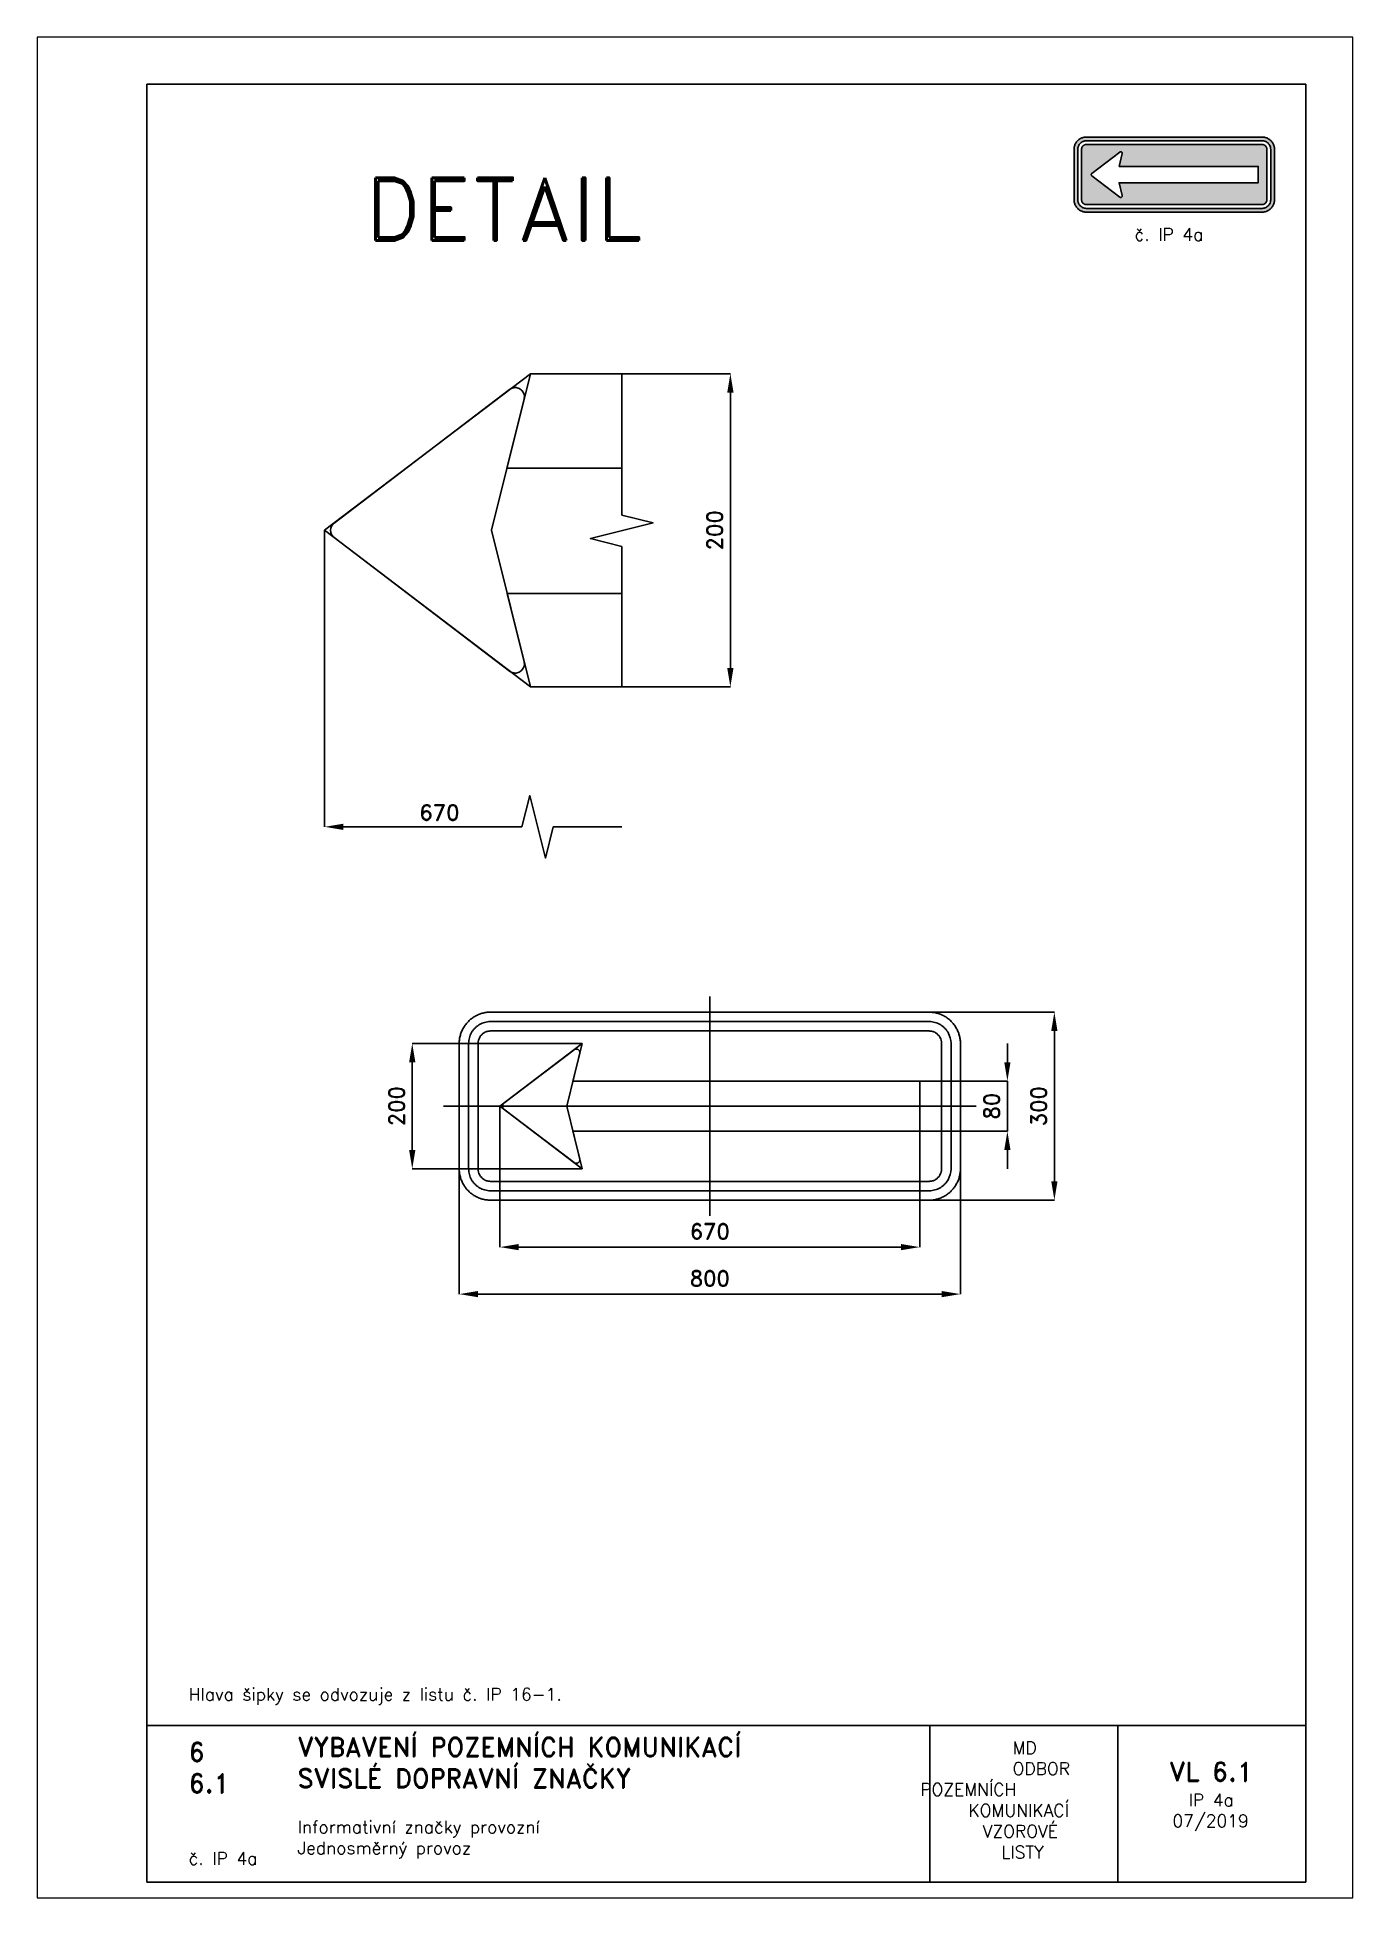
# Paper-space layout 'IP 4a' of a CAD drawing. Header units: millimetres. Extents: x 0 to 210, y 0 to 297.
# The model-space entities are those that its viewports show. They can reach past a viewport. Long polylines and large blocks are cut down to what shows.
import ezdxf

# ---------------------------------------------------------------- set-up
doc = ezdxf.new("R2010")
doc.units = ezdxf.units.MM
doc.header["$LTSCALE"] = 5
doc.linetypes.add('ČERCHOVANÁX2', pattern=[2, 1, -0.5, 0, -0.5])
doc.linetypes.add('ČÁRKOVANÁX2', pattern=[1.5, 1, -0.5])
for name, color, linetype in [('Kóty', 2, 'Continuous'), ('Rozpiska', 7, 'Continuous'), ('Značka', 7, 'Continuous')]:
    doc.layers.add(name, color=color, linetype=linetype)
doc.layers.add('Rámeček', color=6, linetype='Continuous', plot=False)
doc.styles.get("Standard").update_dxf_attribs({"font": 'romand.shx', "height": 25})
doc.dimstyles.get("Standard").update_dxf_attribs({"dimtxt": 25, "dimasz": 30, "dimexe": 0.18, "dimexo": 0.0625, "dimgap": 12.5, "dimtad": 1, "dimdec": 0, "dimzin": 0, "dimdsep": 46, "dimtxsty": 'Standard', "dimcen": 0.09, "dimadec": 0, "dimazin": 0, "dimtfac": 1, "dimtdec": 0, "dimtofl": 0, "dimtmove": 0, "dimatfit": 3, "dimfxl": 1, "dimtolj": 1, "dimtzin": 0, "dimarcsym": 0})

psp = doc.layouts.new('IP 4a')

# ---------------------------------------------------------------- texts
at = {"layer": 'Rozpiska', "color": 7, "attachment_point": 1}
for s, width, gutter_width, heights, insert, char_height in [('\\pi6.16667;č. IP 4a', 25, 75, [0], (169, 266.51), 2), ('\\P\\PHlava šipky se odvozuje z listu č. IP 16-1.', 155.5011, 100, [0], (24.17, 40.15), 2), ('6', 149.0422, 100, [0], (24.17, 24.77), 3), ('{\\C6;VYBAVENÍ POZEMNÍCH KOMUNIKACÍ\\P}SVISLÉ DOPRAVNÍ ZNAČKY{\\H1.34524x; }', 149.0422, 100, [0], (41.56, 25.56), 3), ('\\pi14.7414;{\\C6;MD\\P\\pi2.36044;}ODBOR POZEMNÍCH{\\H1.57143x; }\\P\\pi7.69378;KOMUNIKACÍ{\\H1.5x; }\\P\\pi9.97949;{\\C6;VZOROVÉ\\H1.47619x; \\H0.67742x;\\P\\pi12.93187;LISTY\\H1.26984x; }', 33.1018, 100, [0], (140.95, 24.95), 2), ('\\pi1.03113;{\\H1.5x;\\C6;VL 6.1\\P\\pi4.12635;\\H0.66667x;IP 4a\\H1.66666x; \\H0.6x;\\P\\pi1.5549;07/2019\\H1.80159x; }', 16.0623, 100, [0], (179.66, 21.61), 2), ('6.1', 149.0422, 100, [0], (24.17, 19.78), 3), ('{\\C6;Informativní značky provozní\\P}Jednosměrný provoz{\\H1.83333x; }', 149.0422, 100, [0], (41.56, 12.29), 2), ('{\\C6;č. IP 4a}', 18.3305, 100, [2.67], (24.17, 7.28), 2)]:
    psp.add_mtext_dynamic_manual_height_columns(s, width=width, gutter_width=gutter_width, heights=heights, dxfattribs=dict(at, insert=insert, char_height=char_height))

msp = doc.modelspace()

# ---------------------------------------------------------------- texts
at = {"layer": 'Kóty', "insert": (7.8, 919.2), "char_height": 25, "attachment_point": 5, "rotation": 90}
msp.add_mtext('\\A1;200', dxfattribs=at)
at = {"layer": 'Kóty', "insert": (-431.6, 468.7), "char_height": 25, "attachment_point": 5}
msp.add_mtext('\\A1;670', dxfattribs=at)
at = {"layer": 'Rozpiska', "color": 7, "insert": (-692.1, 1482.1), "char_height": 100, "attachment_point": 1}
msp.add_mtext_dynamic_manual_height_columns('\\pi141.42714;DETAIL', width=749.521, gutter_width=100, heights=[0], dxfattribs=at)

# ---------------------------------------------------------------- blocks, each defined once
blk = doc.blocks.new('*D0')
at = {"layer": 'Defpoints', "color": 0, "transparency": 16777216}
for p in [(-335, 0), (335, -40), (335, -225)]:
    blk.add_point(p, dxfattribs=at)
at = {"layer": 'Kóty', "color": 0, "lineweight": -2, "transparency": 16777216}
for p, q in [((-335, -0.1), (-335, -225.2)), ((335, -40.1), (335, -225.2)), ((-305, -225), (305, -225))]:
    blk.add_line(p, q, dxfattribs=at)
at = {"layer": 'Kóty', "color": 0, "transparency": 16777216}
for points in [[(-305, -220), (-305, -230), (-335, -225)], [(305, -220), (305, -230), (335, -225)]]:
    blk.add_solid(points, dxfattribs=at)
at = {"layer": 'Kóty', "color": 0, "transparency": 16777216, "insert": (0, -200), "char_height": 25, "attachment_point": 5}
blk.add_mtext('\\A1;670', dxfattribs=at)
blk = doc.blocks.new('*D1')
at = {"layer": 'Defpoints', "color": 0, "transparency": 16777216}
for p in [(350, 150), (550, 150), (353.6, -149.9)]:
    blk.add_point(p, dxfattribs=at)
at = {"layer": 'Kóty', "color": 0, "lineweight": -2, "transparency": 16777216}
for p, q in [((350.1, 150), (550.2, 150)), ((550, -119.9), (550, 120)), ((353.7, -149.9), (550.2, -149.9))]:
    blk.add_line(p, q, dxfattribs=at)
at = {"layer": 'Kóty', "color": 0, "transparency": 16777216}
for points in [[(545, 120), (555, 120), (550, 150)], [(545, -119.9), (555, -119.9), (550, -149.9)]]:
    blk.add_solid(points, dxfattribs=at)
at = {"layer": 'Kóty', "color": 0, "transparency": 16777216, "insert": (525, 0), "char_height": 25, "attachment_point": 5, "rotation": 90}
blk.add_mtext('\\A1;300', dxfattribs=at)
blk = doc.blocks.new('*D2')
at = {"layer": 'Defpoints', "color": 0, "transparency": 16777216}
for p in [(-475, 100), (-203.6, 100), (-203.6, -100)]:
    blk.add_point(p, dxfattribs=at)
at = {"layer": 'Kóty', "color": 0, "lineweight": -2, "transparency": 16777216}
for p, q in [((-203.7, 100), (-475.2, 100)), ((-475, -70), (-475, 70)), ((-203.7, -100), (-475.2, -100))]:
    blk.add_line(p, q, dxfattribs=at)
at = {"layer": 'Kóty', "color": 0, "transparency": 16777216}
for points in [[(-480, 70), (-470, 70), (-475, 100)], [(-480, -70), (-470, -70), (-475, -100)]]:
    blk.add_solid(points, dxfattribs=at)
at = {"layer": 'Kóty', "color": 0, "transparency": 16777216, "insert": (-500, 0), "char_height": 25, "attachment_point": 5, "rotation": 90}
blk.add_mtext('\\A1;200', dxfattribs=at)
blk = doc.blocks.new('*D3')
at = {"layer": 'Defpoints', "color": 0, "transparency": 16777216}
for p in [(-400, -100), (400, -100), (400, -300)]:
    blk.add_point(p, dxfattribs=at)
at = {"layer": 'Kóty', "color": 0, "lineweight": -2, "transparency": 16777216}
for p, q in [((-400, -100.0625), (-400, -300.18)), ((400, -100.0625), (400, -300.18)), ((-370, -300), (370, -300))]:
    blk.add_line(p, q, dxfattribs=at)
at = {"layer": 'Kóty', "color": 0, "transparency": 16777216}
for points in [[(-370, -295), (-370, -305), (-400, -300)], [(370, -295), (370, -305), (400, -300)]]:
    blk.add_solid(points, dxfattribs=at)
at = {"layer": 'Kóty', "color": 0, "transparency": 16777216, "insert": (0, -275), "char_height": 25, "attachment_point": 5}
blk.add_mtext('\\A1;800', dxfattribs=at)
blk = doc.blocks.new('*D4')
at = {"layer": 'Defpoints', "color": 0, "transparency": 16777216}
for p in [(335, 40), (475, 40), (335, -40)]:
    blk.add_point(p, dxfattribs=at)
at = {"layer": 'Kóty', "color": 0, "lineweight": -2, "transparency": 16777216}
for p, q in [((475, 70), (475, 100)), ((335.0625, 40), (475.18, 40)), ((335.0625, -40), (475.18, -40)), ((475, -70), (475, -100))]:
    blk.add_line(p, q, dxfattribs=at)
at = {"layer": 'Kóty', "color": 0, "transparency": 16777216}
for points in [[(470, 70), (480, 70), (475, 40)], [(470, -70), (480, -70), (475, -40)]]:
    blk.add_solid(points, dxfattribs=at)
at = {"layer": 'Kóty', "color": 0, "transparency": 16777216, "insert": (450, 0), "char_height": 25, "attachment_point": 5, "rotation": 90}
blk.add_mtext('\\A1;80', dxfattribs=at)

# ---------------------------------------------------------------- dimensions: what is measured, and where the dimension line sits
at = {"layer": 'Kóty'}
for base, p1, p2, picture, middle in [((550, 150), (353.6, -149.9), (350, 150), '*D1', (525, 0)), ((-475, 100), (-203.6, -100), (-203.6, 100), '*D2', (-500, 0))]:
    dim = msp.add_linear_dim(base=base, p1=p1, p2=p2, angle=90, dimstyle='Standard', override={"dimtxt": 25}, dxfattribs=at)
    dim.commit()
    dim.dimension.update_dxf_attribs({"geometry": picture, "text_midpoint": middle})
dim = msp.add_linear_dim(base=(475, 40), p1=(335, -40), p2=(335, 40), angle=90, dimstyle='Standard', dxfattribs=at)
dim.commit()
dim.dimension.update_dxf_attribs({"geometry": '*D4', "text_midpoint": (450, 0)})
for base, p1, p2, picture, middle in [((335, -225), (-335, 0), (335, -40), '*D0', (0, -200)), ((400, -300), (-400, -100), (400, -100), '*D3', (0, -275))]:
    dim = msp.add_linear_dim(base=base, p1=p1, p2=p2, dimstyle='Standard', override={"dimtxt": 25}, dxfattribs=at)
    dim.commit()
    dim.dimension.update_dxf_attribs({"geometry": picture, "text_midpoint": middle})

# ---------------------------------------------------------------- linework, layer by layer
at = {"layer": 'Kóty'}
for p, q in [((-286.4, 1169.2), (32.9, 1169.2)), ((32.8, 699.2), (32.8, 1139.2)), ((-615, 445.9), (-615, 919.2)), ((-286.4, 669.2), (32.9, 669.2)), ((-585, 445.9), (-300, 445.9)), ((-250, 445.9), (-140.5, 445.9))]:
    msp.add_line(p, q, dxfattribs=at)
for points in [[(-300, 445.9), (-287.5, 495.9), (-262.5, 395.9), (-250, 445.9)], [(475, -40), (475, 40)]]:
    msp.add_lwpolyline(points, dxfattribs=at)
for points in [[(27.8, 1139.2), (37.8, 1139.2), (32.8, 1169.2)], [(27.8, 699.2), (37.8, 699.2), (32.8, 669.2)], [(-585, 450.9), (-585, 440.9), (-615, 445.9)]]:
    msp.add_solid(points, dxfattribs=at)
at = {"layer": 'Značka', "color": 6, "linetype": 'ČÁRKOVANÁX2', "ltscale": 2.5}
for p, q in [((-615, 919.2), (-286.5, 1169.2)), ((-286.5, 1169.2), (-348.3, 919.2)), ((-615, 919.2), (-286.5, 669.2)), ((-286.5, 669.2), (-348.3, 919.2)), ((-335, 0), (-203.6, 100)), ((-203.6, 100), (-228.4, 0)), ((-335, 0), (-203.6, -100)), ((-203.6, -100), (-228.4, 0))]:
    msp.add_line(p, q, dxfattribs=at)
at = {"layer": 'Značka', "color": 7}
for p, q in [((-140.5, 1169.2), (-140.5, 943.5)), ((-140.5, 893.5), (-140.5, 669.2))]:
    msp.add_line(p, q, dxfattribs=at)
at = {"layer": 'Značka', "color": 5}
for points in [[(-140.5, 818.5), (-323.4, 818.5), (-296.4, 709.4), (-296.3, 708.7), (-296.2, 708), (-296, 705.1), (-296.5, 702.3), (-297.8, 699), (-299.9, 696), (-302.6, 693.7, -0.065232), (-305.8, 692.1, -0.064842), (-309.3, 691.4, -0.063643), (-312.9, 691.5, -0.052725), (-315.7, 692.2, -0.057385), (-318.3, 693.5), (-318.9, 693.9), (-319.5, 694.3), (-599.7, 907.6), (-600.2, 908), (-600.7, 908.5), (-602.5, 910.4), (-603.9, 912.7), (-605.1, 915.9), (-605.5, 919.2), (-605.1, 922.5), (-603.9, 925.7), (-602.5, 928), (-600.7, 930), (-600.2, 930.4), (-599.7, 930.8), (-319.5, 1144.1), (-318.9, 1144.5), (-318.3, 1144.9, -0.052546), (-315.7, 1146.2, -0.052648), (-312.9, 1146.9, -0.065479), (-309.3, 1147.1, -0.065458), (-305.8, 1146.3, -0.065309), (-302.6, 1144.7, -0.06525), (-299.9, 1142.4), (-297.8, 1139.5), (-296.5, 1136.1), (-296, 1133.3), (-296.2, 1130.4), (-296.3, 1129.7), (-296.4, 1129), (-323.8, 1018.5), (-140.5, 1018.5)], [(-350, -150), (-350.2, -150), (-350.4, -150, -0.032181), (-356.8, -149.5, -0.035441), (-363.2, -148.2, -0.036265), (-369.3, -146.2, -0.034431), (-375.1, -143.2, -0.033715), (-380.5, -139.6, -0.034084), (-385.4, -135.4, -0.034216), (-389.7, -130.5, -0.034227), (-393.2, -125.1, -0.034061), (-396.1, -119.3, -0.033407), (-398.2, -113.2, -0.034137), (-399.6, -106.8, -0.036755), (-400, -100.4), (-400, -100.2), (-400, -100), (-400, 100), (-400, 100.2), (-400, 100.4, -0.032179), (-399.6, 106.8, -0.035433), (-398.2, 113.2, -0.036283), (-396.2, 119.3, -0.034441), (-393.2, 125.1, -0.033708), (-389.6, 130.5, -0.034095), (-385.4, 135.4, -0.034202), (-380.5, 139.6, -0.034235), (-375.1, 143.2, -0.034051), (-369.3, 146.1, -0.033401), (-363.2, 148.2, -0.034118), (-356.8, 149.6, -0.036746), (-350.4, 150), (-350.2, 150), (-350, 150), (350, 150), (350.2, 150), (350.4, 150, -0.032177), (356.8, 149.5, -0.035438), (363.2, 148.2, -0.036276), (369.3, 146.2, -0.034415), (375.1, 143.2, -0.033745), (380.5, 139.6, -0.034115), (385.4, 135.4, -0.034211), (389.7, 130.5, -0.034227), (393.2, 125.1, -0.03404), (396.1, 119.3, -0.033425), (398.2, 113.2, -0.0341), (399.6, 106.8, -0.036774), (400, 100.4), (400, 100.2), (400, 100), (400, -100), (400, -100.2), (400, -100.4, -0.032236), (399.6, -106.8, -0.03547), (398.2, -113.2, -0.036247), (396.2, -119.3, -0.034409), (393.2, -125.1, -0.033756), (389.6, -130.5, -0.034078), (385.4, -135.4, -0.034202), (380.5, -139.6, -0.034227), (375.1, -143.2, -0.034061), (369.3, -146.1, -0.033424), (363.2, -148.2, -0.03413), (356.8, -149.6, -0.036746), (350.4, -150), (350.2, -150), (350, -150), (-350, -150)], [(-350, -135), (-350.1, -135), (-350.3, -135, -0.032179), (-354.8, -134.7, -0.035444), (-359.2, -133.8, -0.036254), (-363.5, -132.3, -0.034416), (-367.6, -130.3, -0.033724), (-371.3, -127.8, -0.034091), (-374.8, -124.7, -0.034187), (-377.8, -121.4, -0.034208), (-380.3, -117.6, -0.034062), (-382.3, -113.5, -0.03341), (-383.8, -109.2, -0.034122), (-384.7, -104.8, -0.036731), (-385, -100.3), (-385, -100.1), (-385, -100), (-385, 100), (-385, 100.1), (-385, 100.3, -0.032193), (-384.7, 104.8, -0.03545), (-383.8, 109.2, -0.036281), (-382.3, 113.5, -0.034434), (-380.3, 117.6, -0.033712), (-377.8, 121.4, -0.034079), (-374.8, 124.7, -0.034205), (-371.3, 127.8, -0.034232), (-367.6, 130.3, -0.034052), (-363.5, 132.3, -0.033417), (-359.2, 133.8, -0.034128), (-354.8, 134.7, -0.036744), (-350.3, 135), (-350.1, 135), (-350, 135), (350, 135), (350.1, 135), (350.3, 135, -0.032174), (354.8, 134.7, -0.035426), (359.2, 133.8, -0.036277), (363.5, 132.3, -0.034467), (367.6, 130.3, -0.033721), (371.3, 127.8, -0.034051), (374.8, 124.7, -0.03423), (377.8, 121.4, -0.034275), (380.3, 117.6), (382.3, 113.5), (383.8, 109.2), (384.7, 104.8), (385, 100.3), (385, 100.1), (385, 100), (385, -100), (385, -100.1), (385, -100.3), (384.7, -104.8), (383.8, -109.2), (382.3, -113.5), (380.3, -117.6), (377.8, -121.4, -0.034077), (374.8, -124.7, -0.034235), (371.3, -127.8, -0.034268), (367.6, -130.3, -0.034059), (363.5, -132.3, -0.033391), (359.2, -133.8, -0.03413), (354.8, -134.7, -0.036747), (350.3, -135), (350.1, -135), (350, -135), (-350, -135)], [(-350, -120), (350, -120), (350.1, -120), (350.2, -120, 0.032177), (352.7, -119.8, 0.035458), (355.3, -119.3, 0.036244), (357.7, -118.5, 0.034467), (360.1, -117.3), (362.2, -115.9), (364.1, -114.1), (365.9, -112.2), (367.3, -110), (368.4, -107.7), (369.3, -105.3), (369.8, -102.7), (370, -100.2), (370, -100.1), (370, -100), (370, 100), (370, 100.1), (370, 100.2), (369.8, 102.7), (369.3, 105.3), (368.5, 107.7), (367.3, 110), (365.9, 112.2), (364.1, 114.1), (362.2, 115.9), (360.1, 117.3, 0.034004), (357.7, 118.5, 0.033397), (355.3, 119.3, 0.034124), (352.7, 119.8, 0.036746), (350.2, 120), (350.1, 120), (350, 120), (-350, 120), (-350.1, 120), (-350.2, 120, 0.032178), (-352.7, 119.8, 0.035439), (-355.3, 119.3, 0.036274), (-357.7, 118.5, 0.034402), (-360.1, 117.3, 0.033693), (-362.2, 115.9, 0.034052), (-364.1, 114.1, 0.034232), (-365.9, 112.2, 0.034212), (-367.3, 110), (-368.4, 107.7), (-369.3, 105.3), (-369.8, 102.7), (-370, 100.2), (-370, 100.1), (-370, 100), (-370, -100), (-370, -100.1), (-370, -100.2), (-369.8, -102.7), (-369.3, -105.3), (-368.5, -107.7), (-367.3, -110), (-365.9, -112.2), (-364.1, -114.1, 0.034197), (-362.2, -115.9, 0.034237), (-360.1, -117.3, 0.034043), (-357.7, -118.5, 0.033414), (-355.3, -119.3, 0.034124), (-352.7, -119.8, 0.036746), (-350.2, -120), (-350.1, -120), (-350, -120)]]:
    msp.add_lwpolyline(points, format="xyb", dxfattribs=at)
at = {"layer": 'Značka', "color": 7}
msp.add_lwpolyline([(-140.5, 943.5), (-90.5, 931), (-190.5, 906), (-140.5, 893.5)], dxfattribs=at)
at = {"layer": 'Značka', "color": 6, "linetype": 'ČERCHOVANÁX2', "ltscale": 5}
for points in [[(0, -175), (0, 175)], [(-425, 0), (425, 0)]]:
    msp.add_lwpolyline(points, dxfattribs=at)
at = {"layer": 'Značka', "color": 5}
msp.add_lwpolyline([(-218.5, -40), (-207.6, -83.9), (-207.5, -84.2), (-207.5, -84.5), (-207.4, -85.6), (-207.6, -86.8), (-208.1, -88.1), (-209, -89.3), (-210.1, -90.2, -0.065232), (-211.3, -90.8, -0.064842), (-212.7, -91.1, -0.063643), (-214.2, -91.1, -0.052725), (-215.3, -90.8, -0.057385), (-216.3, -90.3), (-216.6, -90.1), (-216.8, -90), (-328.9, -4.6), (-329.1, -4.5), (-329.3, -4.3), (-330, -3.5), (-330.6, -2.6), (-331.1, -1.3), (-331.2, 0), (-331.1, 1.3), (-330.6, 2.6), (-330, 3.5), (-329.3, 4.3), (-329.1, 4.5), (-328.9, 4.6), (-216.8, 90), (-216.6, 90.1), (-216.3, 90.3, -0.052546), (-215.3, 90.8, -0.052648), (-214.2, 91.1, -0.065479), (-212.7, 91.1, -0.065458), (-211.3, 90.8, -0.065309), (-210.1, 90.2, -0.06525), (-209, 89.3), (-208.1, 88.1), (-207.6, 86.8), (-207.4, 85.6), (-207.5, 84.5), (-207.5, 84.2), (-207.6, 83.9), (-218.5, 40), (335, 40), (335, -40)], format="xyb", close=True, dxfattribs=at)

msp.set_redraw_order([(e.dxf.handle, doc.entitydb.next_handle()) for e in msp.query("TEXT MTEXT ATTDEF DIMENSION ARC_DIMENSION")])  # texts and dimensions are drawn at this point

# ---------------------------------------------------------------- hatches: boundary and pattern name
at = {"layer": 'Značka'}
h = psp.add_hatch(color=170, dxfattribs=at)
h.dxf.hatch_style = 1
edge = h.paths.add_edge_path(flags=0)
edge.add_line((172.69, 276.37), (194.9, 276.37))
edge.add_line((194.9, 276.37), (194.9, 273.77))
edge.add_line((194.9, 273.77), (172.69, 273.77))
edge.add_line((172.69, 273.77), (173.2, 271.72))
edge.add_line((173.2, 271.72), (173.2, 271.71))
edge.add_line((173.2, 271.71), (173.2, 271.69))
edge.add_line((173.2, 271.69), (173.2, 271.65))
edge.add_line((173.2, 271.65), (173.2, 271.6))
edge.add_line((173.2, 271.6), (173.18, 271.55))
edge.add_line((173.18, 271.55), (173.14, 271.5))
edge.add_line((173.14, 271.5), (173.1, 271.47))
edge.add_arc((172.98, 271.65), 0.221, 288.4215, 303.3505, ccw=False)
edge.add_arc((172.97, 271.65), 0.222, 275.0265, 289.8664, ccw=False)
edge.add_arc((172.97, 271.65), 0.227, 260.4501, 275.0164, ccw=False)
edge.add_arc((172.96, 271.65), 0.22, 249.8793, 261.9519, ccw=False)
edge.add_arc((172.96, 271.63), 0.2, 236.6868, 249.8241, ccw=False)
edge.add_line((172.85, 271.46), (172.84, 271.47))
edge.add_line((172.84, 271.47), (172.83, 271.48))
edge.add_line((172.83, 271.48), (168.34, 274.89))
edge.add_line((168.34, 274.89), (168.34, 274.9))
edge.add_line((168.34, 274.9), (168.33, 274.9))
edge.add_line((168.33, 274.9), (168.3, 274.93))
edge.add_line((168.3, 274.93), (168.28, 274.97))
edge.add_line((168.28, 274.97), (168.26, 275.02))
edge.add_line((168.26, 275.02), (168.25, 275.07))
edge.add_line((168.25, 275.07), (168.26, 275.13))
edge.add_line((168.26, 275.13), (168.28, 275.18))
edge.add_line((168.28, 275.18), (168.3, 275.21))
edge.add_line((168.3, 275.21), (168.33, 275.25))
edge.add_line((168.33, 275.25), (168.34, 275.25))
edge.add_line((168.34, 275.25), (168.34, 275.26))
edge.add_line((168.34, 275.26), (172.83, 278.67))
edge.add_line((172.83, 278.67), (172.84, 278.68))
edge.add_line((172.84, 278.68), (172.85, 278.69))
edge.add_arc((172.96, 278.5), 0.218, 110.5043, 122.5358, ccw=False)
edge.add_arc((172.96, 278.5), 0.22, 98.2973, 110.3523, ccw=False)
edge.add_arc((172.97, 278.5), 0.221, 84.8933, 99.8786, ccw=False)
edge.add_arc((172.97, 278.5), 0.22, 69.9463, 84.9268, ccw=False)
edge.add_arc((172.98, 278.5), 0.221, 56.6049, 71.5513, ccw=False)
edge.add_arc((172.98, 278.5), 0.221, 41.8501, 56.783, ccw=False)
edge.add_line((173.14, 278.64), (173.18, 278.6))
edge.add_line((173.18, 278.6), (173.2, 278.54))
edge.add_line((173.2, 278.54), (173.2, 278.5))
edge.add_line((173.2, 278.5), (173.2, 278.45))
edge.add_line((173.2, 278.45), (173.2, 278.44))
edge.add_line((173.2, 278.44), (173.2, 278.43))
edge.add_line((173.2, 278.43), (172.69, 276.37))
edge = h.paths.add_edge_path(flags=16)
edge.add_line((167.5, 269.67), (167.49, 269.67))
edge.add_line((167.49, 269.67), (167.49, 269.67))
edge.add_arc((167.5, 271.08), 1.41, 262.2932, 269.6656, ccw=False)
edge.add_arc((167.48, 270.96), 1.28, 254.2346, 262.3543, ccw=False)
edge.add_arc((167.44, 270.93), 1.25, 247.1364, 255.4417, ccw=False)
edge.add_arc((167.47, 271), 1.32, 239.3007, 247.1851, ccw=False)
edge.add_arc((167.47, 271.03), 1.35, 232.4294, 240.1554, ccw=False)
edge.add_arc((167.46, 271.02), 1.33, 224.6618, 232.4719, ccw=False)
edge.add_arc((167.44, 271.03), 1.33, 217.5328, 225.3647, ccw=False)
edge.add_arc((167.44, 271.03), 1.33, 209.8206, 217.6576, ccw=False)
edge.add_arc((167.44, 271.04), 1.33, 202.6011, 210.4044, ccw=False)
edge.add_arc((167.46, 271.06), 1.36, 195.0791, 202.7333, ccw=False)
edge.add_arc((167.43, 271.07), 1.33, 188.0347, 195.8518, ccw=False)
edge.add_arc((167.33, 271.05), 1.23, 179.5926, 188.0069, ccw=False)
edge.add_line((166.1, 271.06), (166.1, 271.07))
edge.add_line((166.1, 271.07), (166.1, 271.07))
edge.add_line((166.1, 271.07), (166.1, 279.07))
edge.add_line((166.1, 279.07), (166.1, 279.08))
edge.add_line((166.1, 279.08), (166.1, 279.09))
edge.add_arc((167.51, 279.08), 1.41, 172.2618, 179.6373, ccw=False)
edge.add_arc((167.38, 279.1), 1.28, 164.2381, 172.3592, ccw=False)
edge.add_arc((167.36, 279.13), 1.25, 157.1895, 165.5009, ccw=False)
edge.add_arc((167.42, 279.1), 1.32, 149.3098, 157.1983, ccw=False)
edge.add_arc((167.46, 279.11), 1.35, 142.3993, 150.1225, ccw=False)
edge.add_arc((167.45, 279.12), 1.33, 134.6476, 142.4549, ccw=False)
edge.add_arc((167.46, 279.13), 1.33, 127.5434, 135.3797, ccw=False)
edge.add_arc((167.45, 279.13), 1.32, 119.7548, 127.5972, ccw=False)
edge.add_arc((167.47, 279.14), 1.33, 112.6984, 120.4996, ccw=False)
edge.add_arc((167.48, 279.11), 1.36, 105.0507, 112.7064, ccw=False)
edge.add_arc((167.49, 279.14), 1.33, 97.9813, 105.7999, ccw=False)
edge.add_arc((167.48, 279.24), 1.23, 89.6223, 98.0396, ccw=False)
edge.add_line((167.49, 280.47), (167.49, 280.47))
edge.add_line((167.49, 280.47), (167.5, 280.47))
edge.add_line((167.5, 280.47), (195.5, 280.47))
edge.add_line((195.5, 280.47), (195.51, 280.47))
edge.add_line((195.51, 280.47), (195.51, 280.47))
edge.add_arc((195.5, 279.07), 1.41, 82.2938, 89.665, ccw=False)
edge.add_arc((195.52, 279.19), 1.28, 74.2366, 82.3523, ccw=False)
edge.add_arc((195.56, 279.21), 1.25, 67.1339, 75.4442, ccw=False)
edge.add_arc((195.53, 279.15), 1.32, 59.2948, 67.191, ccw=False)
edge.add_arc((195.53, 279.12), 1.35, 52.4297, 60.1551, ccw=False)
edge.add_arc((195.54, 279.13), 1.33, 44.6664, 52.4674, ccw=False)
edge.add_arc((195.56, 279.12), 1.33, 37.5278, 45.3698, ccw=False)
edge.add_arc((195.56, 279.12), 1.33, 29.813, 37.6652, ccw=False)
edge.add_line((196.71, 279.78), (196.79, 279.62))
edge.add_line((196.79, 279.62), (196.85, 279.44))
edge.add_line((196.85, 279.44), (196.89, 279.27))
edge.add_line((196.89, 279.27), (196.9, 279.09))
edge.add_line((196.9, 279.09), (196.9, 279.08))
edge.add_line((196.9, 279.08), (196.9, 279.07))
edge.add_line((196.9, 279.07), (196.9, 271.07))
edge.add_line((196.9, 271.07), (196.9, 271.07))
edge.add_line((196.9, 271.07), (196.9, 271.06))
edge.add_line((196.9, 271.06), (196.89, 270.88))
edge.add_line((196.89, 270.88), (196.85, 270.7))
edge.add_line((196.85, 270.7), (196.79, 270.53))
edge.add_line((196.79, 270.53), (196.71, 270.37))
edge.add_line((196.71, 270.37), (196.61, 270.22))
edge.add_arc((195.55, 271.03), 1.33, 314.6479, 322.4546, ccw=False)
edge.add_arc((195.55, 271.02), 1.33, 307.5401, 315.383, ccw=False)
edge.add_arc((195.55, 271.01), 1.32, 299.7508, 307.6013, ccw=False)
edge.add_arc((195.53, 271.01), 1.33, 292.6976, 300.5004, ccw=False)
edge.add_arc((195.52, 271.04), 1.36, 285.0536, 292.7035, ccw=False)
edge.add_arc((195.51, 271.01), 1.33, 277.9811, 285.8001, ccw=False)
edge.add_arc((195.52, 270.91), 1.23, 269.622, 278.0399, ccw=False)
edge.add_line((195.51, 269.67), (195.51, 269.67))
edge.add_line((195.51, 269.67), (195.5, 269.67))
edge.add_line((195.5, 269.67), (167.5, 269.67))
edge = h.paths.add_edge_path(flags=0)
edge.add_line((167.5, 270.27), (195.5, 270.27))
edge.add_line((195.5, 270.27), (195.5, 270.27))
edge.add_line((195.5, 270.27), (195.51, 270.27))
edge.add_arc((195.5, 271.08), 0.805, 270.3049, 277.6769)
edge.add_arc((195.51, 271.01), 0.733, 277.6816, 285.8045)
edge.add_arc((195.53, 270.99), 0.715, 284.5636, 292.8666)
edge.add_arc((195.52, 271.03), 0.754, 292.7551, 300.6513)
edge.add_line((195.9, 270.38), (195.99, 270.44))
edge.add_line((195.99, 270.44), (196.07, 270.51))
edge.add_line((196.07, 270.51), (196.13, 270.59))
edge.add_line((196.13, 270.59), (196.19, 270.67))
edge.add_line((196.19, 270.67), (196.24, 270.76))
edge.add_line((196.24, 270.76), (196.27, 270.86))
edge.add_line((196.27, 270.86), (196.29, 270.96))
edge.add_line((196.29, 270.96), (196.3, 271.07))
edge.add_line((196.3, 271.07), (196.3, 271.07))
edge.add_line((196.3, 271.07), (196.3, 271.07))
edge.add_line((196.3, 271.07), (196.3, 279.07))
edge.add_line((196.3, 279.07), (196.3, 279.08))
edge.add_line((196.3, 279.08), (196.3, 279.08))
edge.add_line((196.3, 279.08), (196.29, 279.18))
edge.add_line((196.29, 279.18), (196.27, 279.29))
edge.add_line((196.27, 279.29), (196.24, 279.38))
edge.add_line((196.24, 279.38), (196.19, 279.48))
edge.add_line((196.19, 279.48), (196.13, 279.56))
edge.add_line((196.13, 279.56), (196.07, 279.64))
edge.add_line((196.07, 279.64), (195.99, 279.71))
edge.add_line((195.99, 279.71), (195.9, 279.77))
edge.add_arc((195.52, 279.11), 0.764, 59.5596, 67.3498)
edge.add_arc((195.51, 279.1), 0.776, 67.2916, 74.9429)
edge.add_arc((195.5, 279.11), 0.762, 74.1753, 81.9928)
edge.add_arc((195.51, 279.17), 0.705, 81.977, 90.3949)
edge.add_line((195.51, 279.87), (195.5, 279.87))
edge.add_line((195.5, 279.87), (195.5, 279.87))
edge.add_line((195.5, 279.87), (167.5, 279.87))
edge.add_line((167.5, 279.87), (167.5, 279.87))
edge.add_line((167.5, 279.87), (167.49, 279.87))
edge.add_arc((167.5, 279.07), 0.805, 90.3048, 97.677)
edge.add_arc((167.49, 279.14), 0.733, 97.6838, 105.8024)
edge.add_arc((167.47, 279.15), 0.714, 104.5602, 112.87)
edge.add_arc((167.48, 279.12), 0.756, 112.7625, 120.6438)
edge.add_arc((167.48, 279.1), 0.768, 119.8982, 127.6171)
edge.add_arc((167.48, 279.11), 0.761, 127.5768, 135.3779)
edge.add_arc((167.47, 279.1), 0.759, 134.5334, 142.3756)
edge.add_arc((167.47, 279.1), 0.757, 142.5261, 150.364)
edge.add_line((166.81, 279.48), (166.76, 279.38))
edge.add_line((166.76, 279.38), (166.73, 279.29))
edge.add_line((166.73, 279.29), (166.71, 279.18))
edge.add_line((166.71, 279.18), (166.7, 279.08))
edge.add_line((166.7, 279.08), (166.7, 279.08))
edge.add_line((166.7, 279.08), (166.7, 279.07))
edge.add_line((166.7, 279.07), (166.7, 271.07))
edge.add_line((166.7, 271.07), (166.7, 271.07))
edge.add_line((166.7, 271.07), (166.7, 271.07))
edge.add_line((166.7, 271.07), (166.71, 270.96))
edge.add_line((166.71, 270.96), (166.73, 270.86))
edge.add_line((166.73, 270.86), (166.76, 270.76))
edge.add_line((166.76, 270.76), (166.81, 270.67))
edge.add_line((166.81, 270.67), (166.87, 270.59))
edge.add_line((166.87, 270.59), (166.93, 270.51))
edge.add_arc((167.47, 271.04), 0.758, 224.5723, 232.4067)
edge.add_arc((167.47, 271.04), 0.756, 232.3575, 240.2009)
edge.add_arc((167.48, 271.04), 0.763, 239.5551, 247.3543)
edge.add_arc((167.49, 271.05), 0.776, 247.2896, 254.9448)
edge.add_arc((167.5, 271.04), 0.762, 254.1753, 261.9928)
edge.add_arc((167.49, 270.98), 0.705, 261.977, 270.3948)
edge.add_line((167.49, 270.27), (167.5, 270.27))
edge.add_line((167.5, 270.27), (167.5, 270.27))
edge = h.paths.add_edge_path()
edge.add_line((167.5, 269.07), (167.49, 269.07))
edge.add_line((167.49, 269.07), (167.48, 269.07))
edge.add_arc((167.5, 271.09), 2.01, 262.3023, 269.6752, ccw=False)
edge.add_arc((167.47, 270.91), 1.83, 254.1967, 262.3158, ccw=False)
edge.add_arc((167.42, 270.88), 1.79, 247.1736, 255.4813, ccw=False)
edge.add_arc((167.46, 270.96), 1.88, 239.2773, 247.1652, ccw=False)
edge.add_arc((167.45, 271.01), 1.92, 232.4504, 240.1744, ccw=False)
edge.add_arc((167.44, 271), 1.9, 224.6737, 232.4821, ccw=False)
edge.add_arc((167.42, 271.01), 1.9, 217.5629, 225.4015, ccw=False)
edge.add_arc((167.42, 271.01), 1.89, 209.7449, 217.5861, ccw=False)
edge.add_arc((167.41, 271.03), 1.9, 202.6358, 210.4389, ccw=False)
edge.add_arc((167.45, 271.05), 1.94, 195.0779, 202.7313, ccw=False)
edge.add_arc((167.4, 271.07), 1.9, 188.0093, 195.8299, ccw=False)
edge.add_arc((167.26, 271.05), 1.76, 179.6024, 188.0222, ccw=False)
edge.add_line((165.5, 271.06), (165.5, 271.07))
edge.add_line((165.5, 271.07), (165.5, 271.07))
edge.add_line((165.5, 271.07), (165.5, 279.07))
edge.add_line((165.5, 279.07), (165.5, 279.08))
edge.add_line((165.5, 279.08), (165.5, 279.09))
edge.add_arc((167.51, 279.08), 2.01, 172.3266, 179.699, ccw=False)
edge.add_arc((167.33, 279.1), 1.83, 164.1893, 172.3066, ccw=False)
edge.add_arc((167.3, 279.15), 1.79, 157.1183, 165.4301, ccw=False)
edge.add_arc((167.39, 279.12), 1.88, 149.3434, 157.2336, ccw=False)
edge.add_arc((167.44, 279.12), 1.92, 142.3948, 150.1172, ccw=False)
edge.add_arc((167.42, 279.14), 1.9, 134.6846, 142.4955, ccw=False)
edge.add_arc((167.44, 279.15), 1.9, 127.5309, 135.3663, ccw=False)
edge.add_arc((167.43, 279.16), 1.89, 119.7367, 127.5796, ccw=False)
edge.add_arc((167.46, 279.17), 1.9, 112.72, 120.521, ccw=False)
edge.add_arc((167.48, 279.13), 1.94, 105.0139, 112.6659, ccw=False)
edge.add_arc((167.49, 279.17), 1.9, 98.0261, 105.8423, ccw=False)
edge.add_arc((167.47, 279.31), 1.76, 89.6081, 98.0259, ccw=False)
edge.add_line((167.48, 281.07), (167.49, 281.07))
edge.add_line((167.49, 281.07), (167.5, 281.07))
edge.add_line((167.5, 281.07), (195.5, 281.07))
edge.add_line((195.5, 281.07), (195.51, 281.07))
edge.add_line((195.51, 281.07), (195.52, 281.07))
edge.add_arc((195.5, 279.06), 2.01, 82.3028, 89.6747, ccw=False)
edge.add_arc((195.53, 279.24), 1.83, 74.197, 82.3155, ccw=False)
edge.add_arc((195.58, 279.27), 1.79, 67.1723, 75.4826, ccw=False)
edge.add_arc((195.54, 279.18), 1.88, 59.2791, 67.1634, ccw=False)
edge.add_arc((195.55, 279.14), 1.92, 52.447, 60.1778, ccw=False)
edge.add_arc((195.56, 279.15), 1.9, 44.6701, 52.4857, ccw=False)
edge.add_arc((195.58, 279.14), 1.9, 37.5634, 45.401, ccw=False)
edge.add_arc((195.58, 279.14), 1.89, 29.7449, 37.5861, ccw=False)
edge.add_arc((195.59, 279.11), 1.9, 22.6381, 30.4366, ccw=False)
edge.add_arc((195.55, 279.1), 1.94, 15.0758, 22.7334, ccw=False)
edge.add_arc((195.6, 279.08), 1.9, 8.0135, 15.8257, ccw=False)
edge.add_arc((195.74, 279.1), 1.76, -0.3998, 8.0244, ccw=False)
edge.add_line((197.5, 279.09), (197.5, 279.08))
edge.add_line((197.5, 279.08), (197.5, 279.07))
edge.add_line((197.5, 279.07), (197.5, 271.07))
edge.add_line((197.5, 271.07), (197.5, 271.07))
edge.add_line((197.5, 271.07), (197.5, 271.06))
edge.add_arc((195.49, 271.07), 2.01, 352.3201, 359.7054, ccw=False)
edge.add_arc((195.67, 271.04), 1.83, 344.185, 352.3108, ccw=False)
edge.add_arc((195.7, 271), 1.79, 337.1224, 345.426, ccw=False)
edge.add_arc((195.61, 271.03), 1.88, 329.3471, 337.2299, ccw=False)
edge.add_arc((195.56, 271.03), 1.92, 322.3893, 330.1227, ccw=False)
edge.add_arc((195.58, 271.01), 1.9, 314.6865, 322.4935, ccw=False)
edge.add_arc((195.56, 270.99), 1.9, 307.5309, 315.3663, ccw=False)
edge.add_arc((195.56, 270.99), 1.89, 299.7376, 307.5787, ccw=False)
edge.add_arc((195.54, 270.98), 1.9, 292.7189, 300.5221, ccw=False)
edge.add_arc((195.52, 271.02), 1.94, 285.0112, 292.6686, ccw=False)
edge.add_arc((195.51, 270.97), 1.9, 278.0247, 285.8437, ccw=False)
edge.add_arc((195.53, 270.84), 1.76, 269.6082, 278.0259, ccw=False)
edge.add_line((195.52, 269.07), (195.51, 269.07))
edge.add_line((195.51, 269.07), (195.5, 269.07))
edge.add_line((195.5, 269.07), (167.5, 269.07))
h = psp.add_hatch(color=170, dxfattribs=at)
h.dxf.hatch_style = 1
edge = h.paths.add_edge_path(flags=16)
edge.add_line((172.69, 276.37), (194.9, 276.37))
edge.add_line((194.9, 276.37), (194.9, 273.77))
edge.add_line((194.9, 273.77), (172.69, 273.77))
edge.add_line((172.69, 273.77), (173.2, 271.72))
edge.add_line((173.2, 271.72), (173.2, 271.71))
edge.add_line((173.2, 271.71), (173.2, 271.69))
edge.add_line((173.2, 271.69), (173.2, 271.65))
edge.add_line((173.2, 271.65), (173.2, 271.6))
edge.add_line((173.2, 271.6), (173.18, 271.55))
edge.add_line((173.18, 271.55), (173.14, 271.5))
edge.add_line((173.14, 271.5), (173.1, 271.47))
edge.add_arc((172.98, 271.65), 0.221, 288.4215, 303.3505, ccw=False)
edge.add_arc((172.97, 271.65), 0.222, 275.0265, 289.8664, ccw=False)
edge.add_arc((172.97, 271.65), 0.227, 260.4501, 275.0164, ccw=False)
edge.add_arc((172.96, 271.65), 0.22, 249.8793, 261.9519, ccw=False)
edge.add_arc((172.96, 271.63), 0.2, 236.6868, 249.8241, ccw=False)
edge.add_line((172.85, 271.46), (172.84, 271.47))
edge.add_line((172.84, 271.47), (172.83, 271.48))
edge.add_line((172.83, 271.48), (168.34, 274.89))
edge.add_line((168.34, 274.89), (168.34, 274.9))
edge.add_line((168.34, 274.9), (168.33, 274.9))
edge.add_line((168.33, 274.9), (168.3, 274.93))
edge.add_line((168.3, 274.93), (168.28, 274.97))
edge.add_line((168.28, 274.97), (168.26, 275.02))
edge.add_line((168.26, 275.02), (168.25, 275.07))
edge.add_line((168.25, 275.07), (168.26, 275.13))
edge.add_line((168.26, 275.13), (168.28, 275.18))
edge.add_line((168.28, 275.18), (168.3, 275.21))
edge.add_line((168.3, 275.21), (168.33, 275.25))
edge.add_line((168.33, 275.25), (168.34, 275.25))
edge.add_line((168.34, 275.25), (168.34, 275.26))
edge.add_line((168.34, 275.26), (172.83, 278.67))
edge.add_line((172.83, 278.67), (172.84, 278.68))
edge.add_line((172.84, 278.68), (172.85, 278.69))
edge.add_arc((172.96, 278.5), 0.218, 110.5043, 122.5358, ccw=False)
edge.add_arc((172.96, 278.5), 0.22, 98.2973, 110.3523, ccw=False)
edge.add_arc((172.97, 278.5), 0.221, 84.8933, 99.8786, ccw=False)
edge.add_arc((172.97, 278.5), 0.22, 69.9463, 84.9268, ccw=False)
edge.add_arc((172.98, 278.5), 0.221, 56.6049, 71.5513, ccw=False)
edge.add_arc((172.98, 278.5), 0.221, 41.8501, 56.783, ccw=False)
edge.add_line((173.14, 278.64), (173.18, 278.6))
edge.add_line((173.18, 278.6), (173.2, 278.54))
edge.add_line((173.2, 278.54), (173.2, 278.5))
edge.add_line((173.2, 278.5), (173.2, 278.45))
edge.add_line((173.2, 278.45), (173.2, 278.44))
edge.add_line((173.2, 278.44), (173.2, 278.43))
edge.add_line((173.2, 278.43), (172.69, 276.37))
edge = h.paths.add_edge_path()
edge.add_line((167.5, 270.27), (195.5, 270.27))
edge.add_line((195.5, 270.27), (195.5, 270.27))
edge.add_line((195.5, 270.27), (195.51, 270.27))
edge.add_arc((195.5, 271.08), 0.805, 270.3049, 277.6769)
edge.add_arc((195.51, 271.01), 0.733, 277.6816, 285.8045)
edge.add_arc((195.53, 270.99), 0.715, 284.5636, 292.8666)
edge.add_arc((195.52, 271.03), 0.754, 292.7551, 300.6513)
edge.add_line((195.9, 270.38), (195.99, 270.44))
edge.add_line((195.99, 270.44), (196.07, 270.51))
edge.add_line((196.07, 270.51), (196.13, 270.59))
edge.add_line((196.13, 270.59), (196.19, 270.67))
edge.add_line((196.19, 270.67), (196.24, 270.76))
edge.add_line((196.24, 270.76), (196.27, 270.86))
edge.add_line((196.27, 270.86), (196.29, 270.96))
edge.add_line((196.29, 270.96), (196.3, 271.07))
edge.add_line((196.3, 271.07), (196.3, 271.07))
edge.add_line((196.3, 271.07), (196.3, 271.07))
edge.add_line((196.3, 271.07), (196.3, 279.07))
edge.add_line((196.3, 279.07), (196.3, 279.08))
edge.add_line((196.3, 279.08), (196.3, 279.08))
edge.add_line((196.3, 279.08), (196.29, 279.18))
edge.add_line((196.29, 279.18), (196.27, 279.29))
edge.add_line((196.27, 279.29), (196.24, 279.38))
edge.add_line((196.24, 279.38), (196.19, 279.48))
edge.add_line((196.19, 279.48), (196.13, 279.56))
edge.add_line((196.13, 279.56), (196.07, 279.64))
edge.add_line((196.07, 279.64), (195.99, 279.71))
edge.add_line((195.99, 279.71), (195.9, 279.77))
edge.add_arc((195.52, 279.11), 0.764, 59.5596, 67.3498)
edge.add_arc((195.51, 279.1), 0.776, 67.2916, 74.9429)
edge.add_arc((195.5, 279.11), 0.762, 74.1753, 81.9928)
edge.add_arc((195.51, 279.17), 0.705, 81.977, 90.3949)
edge.add_line((195.51, 279.87), (195.5, 279.87))
edge.add_line((195.5, 279.87), (195.5, 279.87))
edge.add_line((195.5, 279.87), (167.5, 279.87))
edge.add_line((167.5, 279.87), (167.5, 279.87))
edge.add_line((167.5, 279.87), (167.49, 279.87))
edge.add_arc((167.5, 279.07), 0.805, 90.3048, 97.677)
edge.add_arc((167.49, 279.14), 0.733, 97.6838, 105.8024)
edge.add_arc((167.47, 279.15), 0.714, 104.5602, 112.87)
edge.add_arc((167.48, 279.12), 0.756, 112.7625, 120.6438)
edge.add_arc((167.48, 279.1), 0.768, 119.8982, 127.6171)
edge.add_arc((167.48, 279.11), 0.761, 127.5768, 135.3779)
edge.add_arc((167.47, 279.1), 0.759, 134.5334, 142.3756)
edge.add_arc((167.47, 279.1), 0.757, 142.5261, 150.364)
edge.add_line((166.81, 279.48), (166.76, 279.38))
edge.add_line((166.76, 279.38), (166.73, 279.29))
edge.add_line((166.73, 279.29), (166.71, 279.18))
edge.add_line((166.71, 279.18), (166.7, 279.08))
edge.add_line((166.7, 279.08), (166.7, 279.08))
edge.add_line((166.7, 279.08), (166.7, 279.07))
edge.add_line((166.7, 279.07), (166.7, 271.07))
edge.add_line((166.7, 271.07), (166.7, 271.07))
edge.add_line((166.7, 271.07), (166.7, 271.07))
edge.add_line((166.7, 271.07), (166.71, 270.96))
edge.add_line((166.71, 270.96), (166.73, 270.86))
edge.add_line((166.73, 270.86), (166.76, 270.76))
edge.add_line((166.76, 270.76), (166.81, 270.67))
edge.add_line((166.81, 270.67), (166.87, 270.59))
edge.add_line((166.87, 270.59), (166.93, 270.51))
edge.add_arc((167.47, 271.04), 0.758, 224.5723, 232.4067)
edge.add_arc((167.47, 271.04), 0.756, 232.3575, 240.2009)
edge.add_arc((167.48, 271.04), 0.763, 239.5551, 247.3543)
edge.add_arc((167.49, 271.05), 0.776, 247.2896, 254.9448)
edge.add_arc((167.5, 271.04), 0.762, 254.1753, 261.9928)
edge.add_arc((167.49, 270.98), 0.705, 261.977, 270.3948)
edge.add_line((167.49, 270.27), (167.5, 270.27))
edge.add_line((167.5, 270.27), (167.5, 270.27))

# ---------------------------------------------------------------- linework, layer by layer
at = {"layer": 'Rozpiska', "color": 7}
for p, q in [((17.5, 27.5), (202.5, 27.5)), ((142.5, 27.5), (142.5, 2.5)), ((172.5, 27.5), (172.5, 2.5))]:
    psp.add_line(p, q, dxfattribs=at)
psp.add_lwpolyline([(17.5, 2.5), (202.5, 2.5), (202.5, 289.5), (17.5, 289.5)], close=True, dxfattribs=at)
at = {"layer": 'Značka', "color": 170}
for points in [[(167.5, 269.07), (167.49, 269.07), (167.48, 269.07, -0.032181), (167.23, 269.09, -0.035441), (166.97, 269.14, -0.036265), (166.73, 269.23, -0.034431), (166.5, 269.34, -0.033715), (166.28, 269.49, -0.034084), (166.09, 269.66, -0.034216), (165.91, 269.85, -0.034227), (165.77, 270.07, -0.034061), (165.65, 270.3, -0.033407), (165.57, 270.55, -0.034137), (165.52, 270.8, -0.036755), (165.5, 271.06), (165.5, 271.07), (165.5, 271.07), (165.5, 279.07), (165.5, 279.08), (165.5, 279.09, -0.032179), (165.52, 279.35, -0.035433), (165.57, 279.6, -0.036283), (165.65, 279.85, -0.034441), (165.77, 280.08, -0.033708), (165.91, 280.29, -0.034095), (166.09, 280.49, -0.034202), (166.28, 280.66, -0.034235), (166.5, 280.8, -0.034051), (166.73, 280.92, -0.033401), (166.97, 281, -0.034118), (167.23, 281.06, -0.036746), (167.48, 281.07), (167.49, 281.07), (167.5, 281.07), (195.5, 281.07), (195.51, 281.07), (195.52, 281.07, -0.032177), (195.77, 281.06, -0.035438), (196.03, 281, -0.036276), (196.27, 280.92, -0.034415), (196.5, 280.8, -0.033745), (196.72, 280.66, -0.034115), (196.91, 280.49, -0.034211), (197.09, 280.29, -0.034227), (197.23, 280.08, -0.03404), (197.35, 279.85, -0.033425), (197.43, 279.6, -0.0341), (197.48, 279.35, -0.036774), (197.5, 279.09), (197.5, 279.08), (197.5, 279.07), (197.5, 271.07), (197.5, 271.07), (197.5, 271.06, -0.032236), (197.48, 270.8, -0.03547), (197.43, 270.55, -0.036247), (197.35, 270.3, -0.034409), (197.23, 270.07, -0.033756), (197.09, 269.85, -0.034078), (196.91, 269.66, -0.034202), (196.72, 269.49, -0.034227), (196.5, 269.34, -0.034061), (196.27, 269.23, -0.033424), (196.03, 269.14, -0.03413), (195.77, 269.09, -0.036746), (195.52, 269.07), (195.51, 269.07), (195.5, 269.07), (167.5, 269.07)], [(167.5, 269.67), (167.49, 269.67), (167.49, 269.67, -0.032179), (167.31, 269.69, -0.035444), (167.13, 269.72, -0.036254), (166.96, 269.78, -0.034416), (166.8, 269.86, -0.033724), (166.65, 269.96, -0.034091), (166.51, 270.08, -0.034187), (166.39, 270.22, -0.034208), (166.29, 270.37, -0.034062), (166.21, 270.53, -0.03341), (166.15, 270.7, -0.034122), (166.11, 270.88, -0.036731), (166.1, 271.06), (166.1, 271.07), (166.1, 271.07), (166.1, 279.07), (166.1, 279.08), (166.1, 279.09, -0.032193), (166.11, 279.27, -0.03545), (166.15, 279.44, -0.036281), (166.21, 279.62, -0.034434), (166.29, 279.78, -0.033712), (166.39, 279.93, -0.034079), (166.51, 280.06, -0.034205), (166.65, 280.18, -0.034232), (166.8, 280.28, -0.034052), (166.96, 280.37, -0.033417), (167.13, 280.42, -0.034128), (167.31, 280.46, -0.036744), (167.49, 280.47), (167.49, 280.47), (167.5, 280.47), (195.5, 280.47), (195.51, 280.47), (195.51, 280.47, -0.032174), (195.69, 280.46, -0.035426), (195.87, 280.42, -0.036277), (196.04, 280.37, -0.034467), (196.2, 280.28, -0.033721), (196.35, 280.18, -0.034051), (196.49, 280.06, -0.03423), (196.61, 279.93, -0.034275), (196.71, 279.78), (196.79, 279.62), (196.85, 279.44), (196.89, 279.27), (196.9, 279.09), (196.9, 279.08), (196.9, 279.07), (196.9, 271.07), (196.9, 271.07), (196.9, 271.06), (196.89, 270.88), (196.85, 270.7), (196.79, 270.53), (196.71, 270.37), (196.61, 270.22, -0.034077), (196.49, 270.08, -0.034235), (196.35, 269.96, -0.034268), (196.2, 269.86, -0.034059), (196.04, 269.78, -0.033391), (195.87, 269.72, -0.03413), (195.69, 269.69, -0.036747), (195.51, 269.67), (195.51, 269.67), (195.5, 269.67), (167.5, 269.67)], [(167.5, 270.27), (195.5, 270.27), (195.5, 270.27), (195.51, 270.27, 0.032177), (195.61, 270.28, 0.035458), (195.71, 270.3, 0.036244), (195.81, 270.34, 0.034467), (195.9, 270.38), (195.99, 270.44), (196.07, 270.51), (196.13, 270.59), (196.19, 270.67), (196.24, 270.76), (196.27, 270.86), (196.29, 270.96), (196.3, 271.07), (196.3, 271.07), (196.3, 271.07), (196.3, 279.07), (196.3, 279.08), (196.3, 279.08), (196.29, 279.18), (196.27, 279.29), (196.24, 279.38), (196.19, 279.48), (196.13, 279.56), (196.07, 279.64), (195.99, 279.71), (195.9, 279.77, 0.034004), (195.81, 279.81, 0.033397), (195.71, 279.85, 0.034124), (195.61, 279.87, 0.036746), (195.51, 279.87), (195.5, 279.87), (195.5, 279.87), (167.5, 279.87), (167.5, 279.87), (167.49, 279.87, 0.032178), (167.39, 279.87, 0.035439), (167.29, 279.85, 0.036274), (167.19, 279.81, 0.034402), (167.1, 279.77, 0.033693), (167.01, 279.71, 0.034052), (166.93, 279.64, 0.034232), (166.87, 279.56, 0.034212), (166.81, 279.48), (166.76, 279.38), (166.73, 279.29), (166.71, 279.18), (166.7, 279.08), (166.7, 279.08), (166.7, 279.07), (166.7, 271.07), (166.7, 271.07), (166.7, 271.07), (166.71, 270.96), (166.73, 270.86), (166.76, 270.76), (166.81, 270.67), (166.87, 270.59), (166.93, 270.51, 0.034197), (167.01, 270.44, 0.034237), (167.1, 270.38, 0.034043), (167.19, 270.34, 0.033414), (167.29, 270.3, 0.034124), (167.39, 270.28, 0.036746), (167.49, 270.27), (167.5, 270.27), (167.5, 270.27)], [(172.69, 276.37), (194.9, 276.37), (194.9, 273.77), (172.69, 273.77), (173.2, 271.72), (173.2, 271.71), (173.2, 271.69), (173.2, 271.65), (173.2, 271.6), (173.18, 271.55), (173.14, 271.5), (173.1, 271.47, -0.065232), (173.05, 271.44, -0.064842), (172.99, 271.43, -0.063643), (172.93, 271.43, -0.052726), (172.89, 271.44, -0.057385), (172.85, 271.46), (172.84, 271.47), (172.83, 271.48), (168.34, 274.89), (168.34, 274.9), (168.33, 274.9), (168.3, 274.93), (168.28, 274.97), (168.26, 275.02), (168.25, 275.07), (168.26, 275.13), (168.28, 275.18), (168.3, 275.21), (168.33, 275.25), (168.34, 275.25), (168.34, 275.26), (172.83, 278.67), (172.84, 278.68), (172.85, 278.69, -0.052546), (172.89, 278.71, -0.052648), (172.93, 278.72, -0.065479), (172.99, 278.72, -0.065458), (173.05, 278.71, -0.065309), (173.1, 278.68, -0.06525), (173.14, 278.64), (173.18, 278.6), (173.2, 278.54), (173.2, 278.5), (173.2, 278.45), (173.2, 278.44), (173.2, 278.43), (172.69, 276.37)]]:
    psp.add_lwpolyline(points, format="xyb", dxfattribs=at)

psp.set_redraw_order([(e.dxf.handle, doc.entitydb.next_handle()) for e in psp.query("TEXT MTEXT ATTDEF DIMENSION ARC_DIMENSION")])  # texts and dimensions are drawn at this point

# ---------------------------------------------------------------- viewports
at = {"layer": 'Rámeček'}
psp.add_viewport(center=(105, 148.5), size=(210, 297), view_center_point=(-23.66, 221.35), view_height=2970, dxfattribs=at)

doc.saveas('drawing.dxf')
